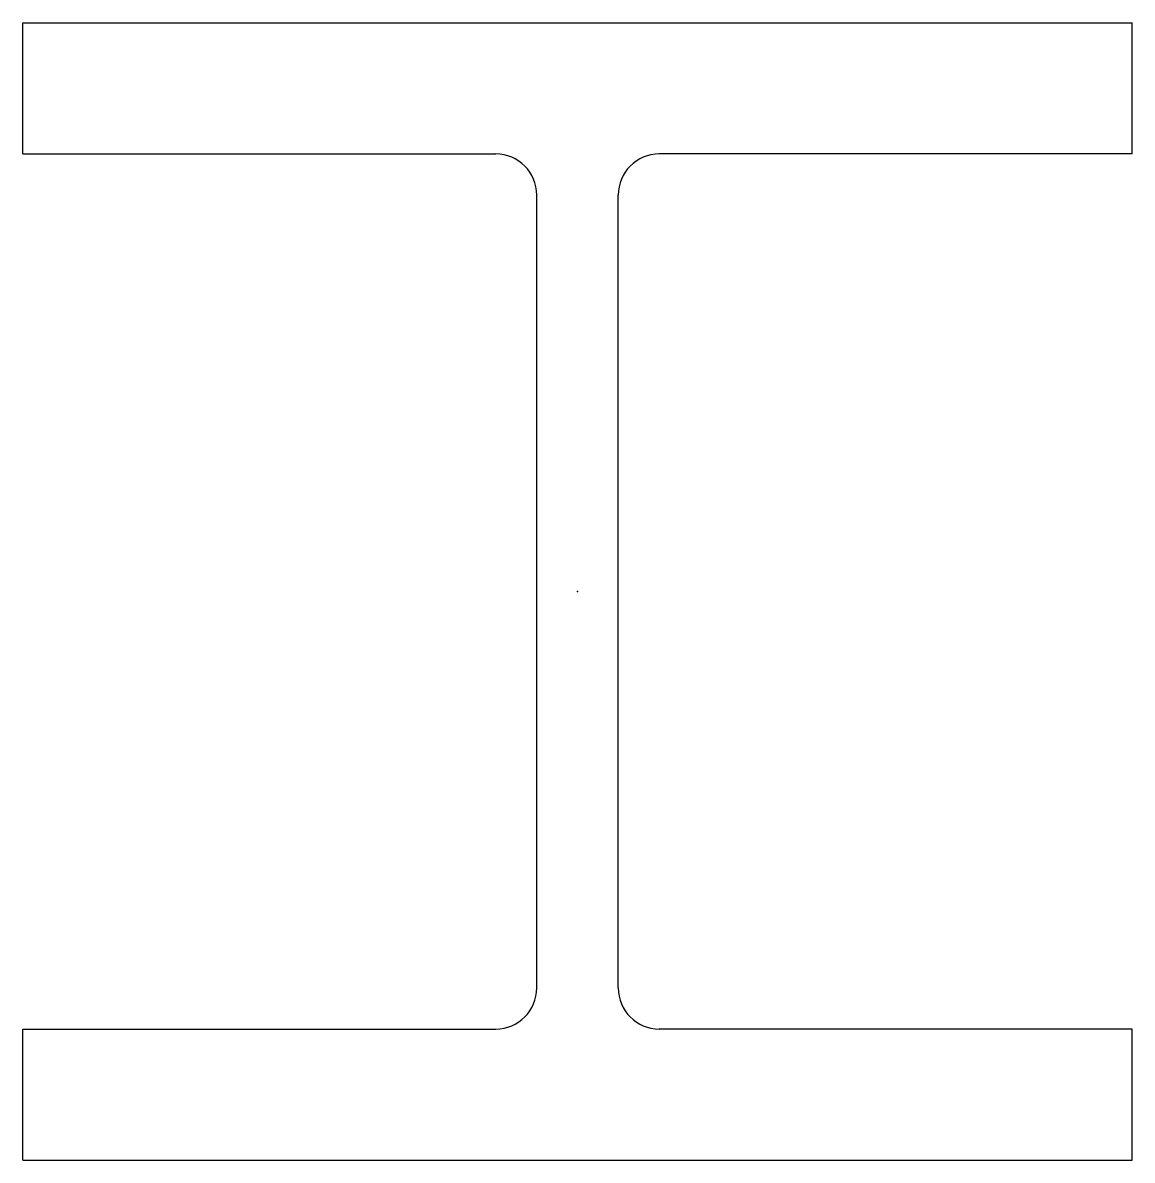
# Model space of a CAD drawing. Header units: millimetres. Extents: x -203 to 203, y -208 to 208.
import ezdxf

# ---------------------------------------------------------------- set-up
doc = ezdxf.new("R2010")
doc.units = ezdxf.units.MM
doc.layers.add('Profile', color=7, linetype='Continuous')

msp = doc.modelspace()

# ---------------------------------------------------------------- linework, layer by layer
at = {"layer": 'Profile'}
for p, q in [((-203, 208), (203, 208)), ((-203, 160), (-203, 208)), ((203, 160), (203, 208)), ((-203, 160), (-29.9, 160)), ((203, 160), (29.9, 160)), ((-14.9, -145), (-14.9, 145)), ((14.9, -145), (14.9, 145)), ((-203, -208), (-203, -160)), ((-203, -160), (-29.9, -160)), ((203, -160), (29.9, -160)), ((203, -208), (203, -160)), ((-203, -208), (203, -208))]:
    msp.add_line(p, q, dxfattribs=at)
for centre, start, end in [((-29.9, 145), 0, 90), ((29.9, 145), 90, 180), ((-29.9, -145), 270, 0), ((29.9, -145), 180, 270)]:
    msp.add_arc(centre, 15, start, end, dxfattribs=at)
msp.add_point((0, 0), dxfattribs=at)

doc.saveas('drawing.dxf')
